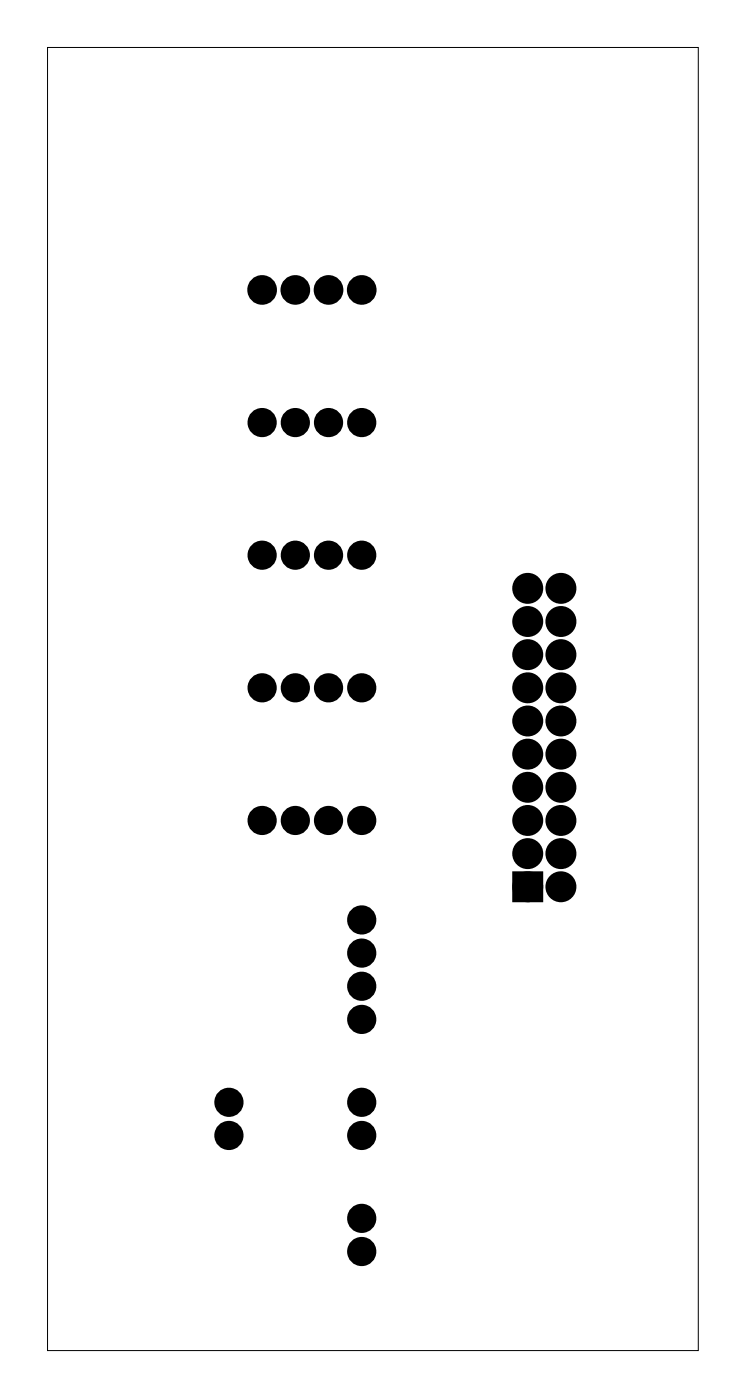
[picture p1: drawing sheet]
<svg xmlns="http://www.w3.org/2000/svg" width="57mm" height="107mm" viewBox="0 0 57 107" stroke-linecap="round" stroke-linejoin="round" font-family="sans-serif">
<path d="M3.6 3.6h49.8v99.9h-49.8z" fill="none" stroke="#000" stroke-width=".08"/>
<path d="M39.6 67.1h1.6v1.6h-1.6z" fill="#000"/>
<g fill="none" stroke="#000" stroke-width=".76" stroke-linecap="butt">
<path d="M39.6 67.1h1.6v1.6h-1.6z"/>
<circle cx="20.1" cy="32.4" r=".74"/>
<circle cx="20.1" cy="22.2" r=".75"/>
<circle cx="22.6" cy="32.4" r=".74"/>
<circle cx="22.6" cy="22.2" r=".75"/>
<circle cx="25.1" cy="32.4" r=".74"/>
<circle cx="25.1" cy="22.2" r=".75"/>
<circle cx="27.7" cy="32.4" r=".74"/>
<circle cx="27.7" cy="22.2" r=".75"/>
<circle cx="20.1" cy="52.7" r=".74"/>
<circle cx="20.1" cy="42.5" r=".74"/>
<circle cx="22.6" cy="52.7" r=".74"/>
<circle cx="22.6" cy="42.5" r=".74"/>
<circle cx="25.1" cy="42.5" r=".74"/>
<circle cx="25.1" cy="52.7" r=".74"/>
<circle cx="27.7" cy="42.5" r=".74"/>
<circle cx="27.7" cy="52.7" r=".74"/>
<circle cx="40.4" cy="45.1" r=".8"/>
<circle cx="40.4" cy="47.6" r=".8"/>
<circle cx="40.4" cy="50.2" r=".8"/>
<circle cx="40.4" cy="52.7" r=".8"/>
<circle cx="40.4" cy="55.2" r=".8"/>
<circle cx="40.4" cy="57.8" r=".8"/>
<circle cx="42.9" cy="45.1" r=".8"/>
<circle cx="42.9" cy="47.6" r=".8"/>
<circle cx="42.9" cy="50.2" r=".8"/>
<circle cx="42.9" cy="52.7" r=".8"/>
<circle cx="42.9" cy="57.8" r=".8"/>
<circle cx="42.9" cy="55.2" r=".8"/>
<circle cx="20.1" cy="62.9" r=".74"/>
<circle cx="22.6" cy="62.9" r=".74"/>
<circle cx="25.1" cy="62.9" r=".74"/>
<circle cx="27.7" cy="75.6" r=".74"/>
<circle cx="27.7" cy="78.1" r=".74"/>
<circle cx="27.7" cy="70.5" r=".74"/>
<circle cx="27.7" cy="73" r=".74"/>
<circle cx="27.7" cy="62.9" r=".74"/>
<circle cx="40.4" cy="65.4" r=".8"/>
<circle cx="40.4" cy="60.3" r=".8"/>
<circle cx="40.4" cy="67.9" r=".8"/>
<circle cx="40.4" cy="62.9" r=".8"/>
<circle cx="42.9" cy="62.9" r=".8"/>
<circle cx="42.9" cy="67.9" r=".8"/>
<circle cx="42.9" cy="60.3" r=".8"/>
<circle cx="42.9" cy="65.4" r=".8"/>
<circle cx="17.5" cy="84.4" r=".74"/>
<circle cx="17.5" cy="87" r=".74"/>
<circle cx="27.7" cy="93.3" r=".74"/>
<circle cx="27.7" cy="84.4" r=".74"/>
<circle cx="27.7" cy="87" r=".74"/>
<circle cx="27.7" cy="95.9" r=".74"/>
</g>
<g fill="#000">
<circle cx="20.1" cy="32.4" r=".74"/>
<circle cx="20.1" cy="22.2" r=".75"/>
<circle cx="22.6" cy="32.4" r=".74"/>
<circle cx="22.6" cy="22.2" r=".75"/>
<circle cx="25.1" cy="32.4" r=".74"/>
<circle cx="25.1" cy="22.2" r=".75"/>
<circle cx="27.7" cy="32.4" r=".74"/>
<circle cx="27.7" cy="22.2" r=".75"/>
<circle cx="20.1" cy="52.7" r=".74"/>
<circle cx="20.1" cy="42.5" r=".74"/>
<circle cx="22.6" cy="52.7" r=".74"/>
<circle cx="22.6" cy="42.5" r=".74"/>
<circle cx="25.1" cy="52.7" r=".74"/>
<circle cx="25.1" cy="42.5" r=".74"/>
<circle cx="27.7" cy="52.7" r=".74"/>
<circle cx="27.7" cy="42.5" r=".74"/>
<circle cx="40.4" cy="47.6" r=".8"/>
<circle cx="40.4" cy="45.1" r=".8"/>
<circle cx="40.4" cy="52.7" r=".8"/>
<circle cx="40.4" cy="50.2" r=".8"/>
<circle cx="40.4" cy="57.8" r=".8"/>
<circle cx="40.4" cy="55.2" r=".8"/>
<circle cx="42.9" cy="47.6" r=".8"/>
<circle cx="42.9" cy="45.1" r=".8"/>
<circle cx="42.9" cy="55.2" r=".8"/>
<circle cx="42.9" cy="57.8" r=".8"/>
<circle cx="42.9" cy="50.2" r=".8"/>
<circle cx="42.9" cy="52.7" r=".8"/>
<circle cx="20.1" cy="62.9" r=".74"/>
<circle cx="22.6" cy="62.9" r=".74"/>
<circle cx="25.1" cy="62.9" r=".74"/>
<circle cx="27.7" cy="70.5" r=".74"/>
<circle cx="27.7" cy="78.1" r=".74"/>
<circle cx="27.7" cy="75.6" r=".74"/>
<circle cx="27.7" cy="73" r=".74"/>
<circle cx="27.7" cy="62.9" r=".74"/>
<circle cx="40.4" cy="67.9" r=".8"/>
<circle cx="40.4" cy="62.9" r=".8"/>
<circle cx="40.4" cy="65.4" r=".8"/>
<circle cx="40.4" cy="60.3" r=".8"/>
<circle cx="42.9" cy="67.9" r=".8"/>
<circle cx="42.9" cy="62.9" r=".8"/>
<circle cx="42.9" cy="60.3" r=".8"/>
<circle cx="42.9" cy="65.4" r=".8"/>
<circle cx="17.5" cy="87" r=".74"/>
<circle cx="17.5" cy="84.4" r=".74"/>
<circle cx="27.7" cy="87" r=".74"/>
<circle cx="27.7" cy="84.4" r=".74"/>
<circle cx="27.7" cy="95.9" r=".74"/>
<circle cx="27.7" cy="93.3" r=".74"/>
</g>
</svg>
